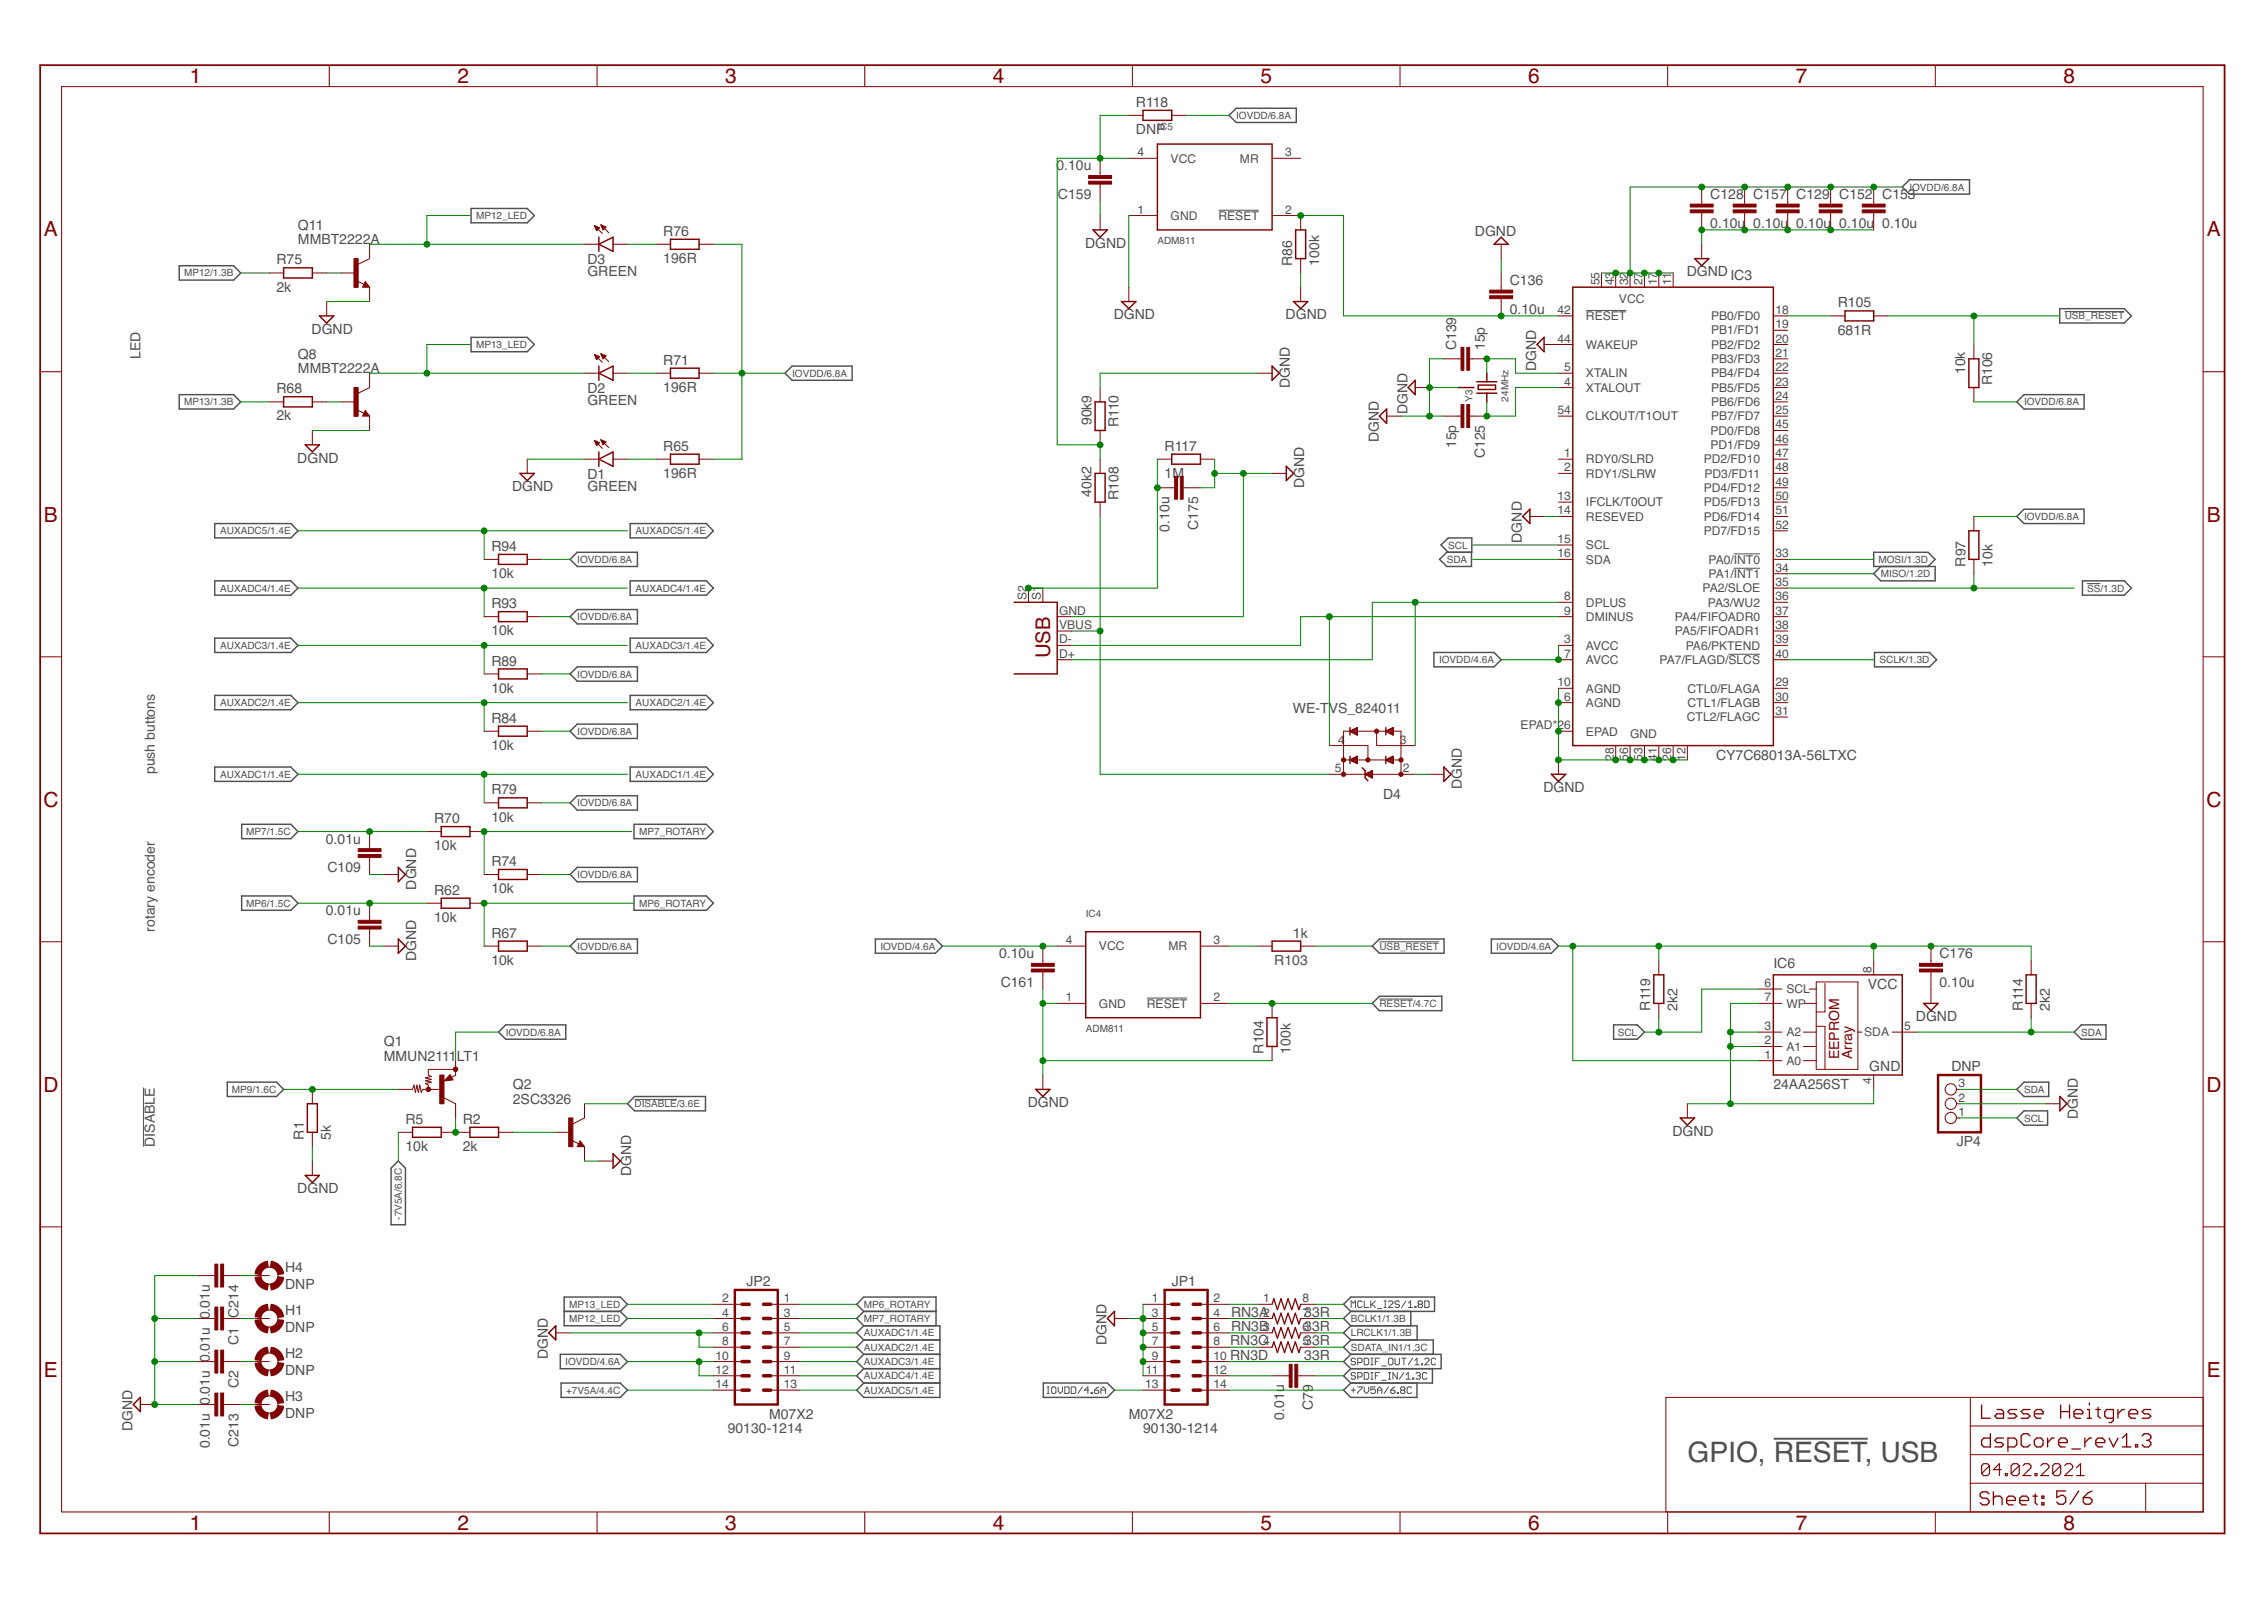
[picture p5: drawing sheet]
<svg xmlns="http://www.w3.org/2000/svg" width="297mm" height="210mm" viewBox="0 0 297 210" stroke-linecap="round" stroke-linejoin="round" font-family="sans-serif">
<defs><g id="words">
<text font-size="3.7" fill="#505050" x="221.4" y="191.8">GPIO, RESET, USB</text>
<g font-size="2.7" fill="#800000">
<text x="24.9" y="10.9">1</text>
<text x="60" y="10.9">2</text>
<text x="95.1" y="10.9">3</text>
<text x="130.2" y="10.9">4</text>
<text x="165.4" y="10.9">5</text>
<text x="200.5" y="10.9">6</text>
<text x="235.6" y="10.9">7</text>
<text x="270.7" y="10.9">8</text>
<text x="5.8" y="31">A</text>
<text x="289.5" y="31">A</text>
<text x="5.8" y="68.4">B</text>
<text x="289.5" y="68.4">B</text>
<text x="5.7" y="105.8">C</text>
<text x="289.5" y="105.8">C</text>
<text x="5.7" y="143.2">D</text>
<text x="289.5" y="143.2">D</text>
<text x="5.8" y="180.6">E</text>
<text x="289.5" y="180.6">E</text>
<text x="24.9" y="200.7">1</text>
<text x="60" y="200.7">2</text>
<text x="95.1" y="200.7">3</text>
<text x="130.2" y="200.7">4</text>
<text x="165.4" y="200.7">5</text>
<text x="200.5" y="200.7">6</text>
<text x="235.6" y="200.7">7</text>
<text x="270.7" y="200.7">8</text>
</g>
<text font-size="2.6" fill="#800000" x="137.8" y="86.3" transform="rotate(-90 137.8 86.3)">USB</text>
<g font-size="1.8" fill="#505050">
<text x="149" y="17.6">DNP</text>
<text x="149" y="14">R118</text>
<text x="138.6" y="22.4">0.10u</text>
<text x="138.8" y="26.1">C159</text>
<text x="224.4" y="29.9">0.10u 0.10u 0.10u 0.10u 0.10u</text>
<text x="224.4" y="26.1">C128 C157 C129 C152 C153</text>
<text x="36.3" y="34.7">R75</text>
<text x="39.1" y="32">MMBT2222A</text>
<text x="39.1" y="30.2">Q11</text>
<text x="77.1" y="34.7">D3</text>
<text x="87" y="34.5">196R</text>
<text x="87" y="30.9">R76</text>
<text x="142.4" y="32.5">DGND</text>
<text x="169.5" y="34.9" transform="rotate(-90 169.5 34.9)">R86</text>
<text x="173.1" y="34.9" transform="rotate(-90 173.1 34.9)">100k</text>
<text x="193.5" y="31">DGND</text>
<text x="36.3" y="38.2">2k</text>
<text x="77.1" y="36.3">GREEN</text>
<text x="146.1" y="41.9">DGND</text>
<text x="168.7" y="41.9">DGND</text>
<text x="198.1" y="41.2">0.10u</text>
<text x="198.1" y="37.4">C136</text>
<text x="221.3" y="36.3">DGND</text>
<text x="227" y="36.7">IC3</text>
<text x="241.1" y="40.3">R105</text>
<text x="18.4" y="47.1" transform="rotate(-90 18.4 47.1)">LED</text>
<text x="39.1" y="47.1">Q8</text>
<text x="40.9" y="43.8">DGND</text>
<text x="87" y="47.8">R71</text>
<text x="191" y="46" transform="rotate(-90 191 46)">C139</text>
<text x="194.8" y="46" transform="rotate(-90 194.8 46)">15p</text>
<text x="241.1" y="43.9">681R</text>
<text x="36.3" y="51.6">R68</text>
<text x="39.1" y="49">MMBT2222A</text>
<text x="77.1" y="53.2">GREEN</text>
<text x="77.1" y="51.6">D2</text>
<text x="87" y="51.4">196R</text>
<text x="169.2" y="50.9" transform="rotate(-90 169.2 50.9)">DGND</text>
<text x="201.6" y="48.6" transform="rotate(-90 201.6 48.6)">DGND</text>
<text x="257.8" y="49.1" transform="rotate(-90 257.8 49.1)">10k</text>
<text x="261.4" y="50.5" transform="rotate(-90 261.4 50.5)">R106</text>
<text x="36.3" y="55.2">2k</text>
<text x="87" y="59.1">R65</text>
<text x="143.2" y="55.8" transform="rotate(-90 143.2 55.8)">90k9</text>
<text x="146.8" y="56.1" transform="rotate(-90 146.8 56.1)">R110</text>
<text x="152.8" y="59.1">R117</text>
<text x="180.9" y="58" transform="rotate(-90 180.9 58)">DGND</text>
<text x="184.6" y="54.3" transform="rotate(-90 184.6 54.3)">DGND</text>
<text x="191" y="58.8" transform="rotate(-90 191 58.8)">15p</text>
<text x="39" y="60.7">DGND</text>
<text x="67.2" y="64.5">DGND</text>
<text x="77.1" y="64.5">GREEN</text>
<text x="77.1" y="62.9">D1</text>
<text x="87" y="62.7">196R</text>
<text x="143.2" y="65.2" transform="rotate(-90 143.2 65.2)">40k2</text>
<text x="146.8" y="65.6" transform="rotate(-90 146.8 65.6)">R108</text>
<text x="152.8" y="62.7">1M</text>
<text x="171.1" y="64.1" transform="rotate(-90 171.1 64.1)">DGND</text>
<text x="194.8" y="60.1" transform="rotate(-90 194.8 60.1)">C125</text>
<text x="153.4" y="69.7" transform="rotate(-90 153.4 69.7)">0.10u</text>
<text x="157.2" y="69.5" transform="rotate(-90 157.2 69.5)">C175</text>
<text x="199.7" y="71.2" transform="rotate(-90 199.7 71.2)">DGND</text>
<text x="64.5" y="75.8">10k</text>
<text x="64.5" y="72.3">R94</text>
<text x="257.9" y="74.3" transform="rotate(-90 257.9 74.3)">R97</text>
<text x="261.4" y="74.3" transform="rotate(-90 261.4 74.3)">10k</text>
<text x="64.5" y="83.3">10k</text>
<text x="64.5" y="79.8">R93</text>
<text x="64.5" y="87.3">R89</text>
<text x="64.5" y="90.9">10k</text>
<text x="64.5" y="94.8">R84</text>
<text x="169.6" y="93.5">WE-TVS_824011</text>
<text x="20.3" y="101.6" transform="rotate(-90 20.3 101.6)">push buttons</text>
<text x="64.5" y="98.4">10k</text>
<text x="225.1" y="99.7">CY7C68013A-56LTXC</text>
<text x="57" y="108">R70</text>
<text x="64.5" y="107.8">10k</text>
<text x="64.5" y="104.2">R79</text>
<text x="181.5" y="104.8">D4</text>
<text x="191.8" y="103.5" transform="rotate(-90 191.8 103.5)">DGND</text>
<text x="202.5" y="103.9">DGND</text>
<text x="42.8" y="110.7">0.01u</text>
<text x="57" y="111.5">10k</text>
<text x="64.5" y="113.6">R74</text>
<text x="43" y="114.4">C109</text>
<text x="54.6" y="116.7" transform="rotate(-90 54.6 116.7)">DGND</text>
<text x="57" y="117.4">R62</text>
<text x="64.5" y="117.2">10k</text>
<text x="20.3" y="122.2" transform="rotate(-90 20.3 122.2)">rotary encoder</text>
<text x="42.8" y="120.1">0.01u</text>
<text x="43" y="123.8">C105</text>
<text x="57" y="120.9">10k</text>
<text x="64.5" y="123">R67</text>
<text x="131.1" y="125.7">0.10u</text>
<text x="169.6" y="123">1k</text>
<text x="254.5" y="125.7">C176</text>
<text x="54.6" y="126.1" transform="rotate(-90 54.6 126.1)">DGND</text>
<text x="64.5" y="126.6">10k</text>
<text x="131.3" y="129.5">C161</text>
<text x="167.2" y="126.5">R103</text>
<text x="232.7" y="126.9">IC6</text>
<text x="245.1" y="129.8">VCC</text>
<text x="254.5" y="129.5">0.10u</text>
<text x="50.4" y="137.3">Q1</text>
<text x="216.5" y="132.6" transform="rotate(-90 216.5 132.6)">R119</text>
<text x="220.1" y="132.6" transform="rotate(-90 220.1 132.6)">2k2</text>
<text x="251.4" y="134">DGND</text>
<text x="265.4" y="132.6" transform="rotate(-90 265.4 132.6)">R114</text>
<text x="268.9" y="132.6" transform="rotate(-90 268.9 132.6)">2k2</text>
<text x="50.4" y="139.2">MMUN2111LT1</text>
<text x="67.3" y="142.9">Q2</text>
<text x="165.8" y="138.2" transform="rotate(-90 165.8 138.2)">R104</text>
<text x="169.3" y="138.2" transform="rotate(-90 169.3 138.2)">100k</text>
<text x="232.7" y="142.9">24AA256ST</text>
<text x="245.3" y="140.5">GND</text>
<text x="256" y="140.5">DNP</text>
<text x="39.9" y="149.5" transform="rotate(-90 39.9 149.5)">R1</text>
<text x="43.4" y="149.5" transform="rotate(-90 43.4 149.5)">5k</text>
<text x="53.2" y="147.4">R5</text>
<text x="60.7" y="147.4">R2</text>
<text x="67.3" y="144.8">2SC3326</text>
<text x="134.8" y="145.3">DGND</text>
<text x="219.4" y="149">DGND</text>
<text x="272.6" y="146.8" transform="rotate(-90 272.6 146.8)">DGND</text>
<text x="20.3" y="150.4" transform="rotate(-90 20.3 150.4)">DISABLE</text>
<text x="53.2" y="151">10k</text>
<text x="60.7" y="151">2k</text>
<text x="82.8" y="154.3" transform="rotate(-90 82.8 154.3)">DGND</text>
<text x="256.7" y="150.3">JP4</text>
<text x="39" y="156.5">DGND</text>
<text x="37.4" y="166.9">H4</text>
<text x="37.4" y="169.2">DNP</text>
<text x="37.4" y="172.5">H1</text>
<text x="97.9" y="168.7">JP2</text>
<text x="153.7" y="168.7">JP1</text>
<text x="161.5" y="172.7">RN3A</text>
<text x="171.1" y="172.7">33R</text>
<text x="31.3" y="176.5" transform="rotate(-90 31.3 176.5)">C1 C214</text>
<text x="37.4" y="174.8">DNP</text>
<text x="37.4" y="178.2">H2</text>
<text x="71.9" y="178.3" transform="rotate(-90 71.9 178.3)">DGND</text>
<text x="145.2" y="176.4" transform="rotate(-90 145.2 176.4)">DGND</text>
<text x="161.4" y="176.5">RN3C</text>
<text x="161.4" y="178.4">RN3D</text>
<text x="161.5" y="174.6">RN3B</text>
<text x="171.1" y="174.6">33R</text>
<text x="171.1" y="176.5">33R</text>
<text x="171.1" y="178.4">33R</text>
<text x="31.3" y="182.1" transform="rotate(-90 31.3 182.1)">C2</text>
<text x="37.4" y="180.4">DNP</text>
<text x="37.4" y="183.8">H3</text>
<text x="172.2" y="185" transform="rotate(-90 172.2 185)">C79</text>
<text x="17.4" y="187.7" transform="rotate(-90 17.4 187.7)">DGND</text>
<text x="27.5" y="190" transform="rotate(-90 27.5 190)">0.01u 0.01u 0.01u 0.01u</text>
<text x="31.3" y="189.8" transform="rotate(-90 31.3 189.8)">C213</text>
<text x="37.4" y="186.1">DNP</text>
<text x="95.5" y="188">90130-1214</text>
<text x="100.9" y="186.1">M07X2</text>
<text x="148.1" y="186.1">M07X2</text>
<text x="150" y="188">90130-1214</text>
<text x="168.5" y="186.2" transform="rotate(-90 168.5 186.2)">0.01u</text>
</g>
<g font-size="1.8" fill="#800000">
<text x="241.3" y="139" transform="rotate(-90 241.3 139)">EEPROM</text>
<text x="243" y="139" transform="rotate(-90 243 139)">Array</text>
</g>
<g font-size="1.6" fill="#505050">
<text x="149.2" y="20.5">4</text>
<text x="153.6" y="21.3">VCC</text>
<text x="162.7" y="21.3">MR</text>
<text x="168.6" y="20.5">3</text>
<text x="149.2" y="28">1</text>
<text x="153.6" y="28.9">GND</text>
<text x="159.9" y="28.8">RESET</text>
<text x="168.6" y="28">2</text>
<text x="204.3" y="41.2">42</text>
<text x="209.8" y="37.4" transform="rotate(-90 209.8 37.4)">55</text>
<text x="211.7" y="37.4" transform="rotate(-90 211.7 37.4)">43</text>
<text x="212.4" y="39.7">VCC</text>
<text x="213.6" y="37.4" transform="rotate(-90 213.6 37.4)">32</text>
<text x="215.5" y="37.4" transform="rotate(-90 215.5 37.4)">27</text>
<text x="217.4" y="37.4" transform="rotate(-90 217.4 37.4)">17</text>
<text x="219.2" y="37.4" transform="rotate(-90 219.2 37.4)">11</text>
<text x="224.5" y="42">PB0/FD0</text>
<text x="232.9" y="41.2">18</text>
<text x="204.3" y="44.9">44</text>
<text x="208.1" y="45.8">WAKEUP</text>
<text x="208.1" y="42">RESET</text>
<text x="224.5" y="43.9">PB1/FD1</text>
<text x="224.5" y="45.8">PB2/FD2</text>
<text x="224.5" y="47.6">PB3/FD3</text>
<text x="232.9" y="43.1">19</text>
<text x="232.9" y="44.9">20</text>
<text x="232.9" y="46.8">21</text>
<text x="205.2" y="50.6">4</text>
<text x="205.2" y="48.7">5</text>
<text x="208.1" y="51.4">XTALOUT</text>
<text x="208.1" y="49.5">XTALIN</text>
<text x="224.5" y="49.5">PB4/FD4</text>
<text x="224.5" y="51.4">PB5/FD5</text>
<text x="224.5" y="53.3">PB6/FD6</text>
<text x="232.9" y="48.7">22</text>
<text x="232.9" y="50.6">23</text>
<text x="232.9" y="52.5">24</text>
<text x="204.3" y="54.3">54</text>
<text x="205.2" y="60">1</text>
<text x="208.1" y="55.2">CLKOUT/T1OUT</text>
<text x="224.4" y="57">PD0/FD8</text>
<text x="224.4" y="58.9">PD1/FD9</text>
<text x="224.5" y="55.2">PB7/FD7</text>
<text x="232.9" y="54.3">25</text>
<text x="232.9" y="56.2">45</text>
<text x="232.9" y="58.1">46</text>
<text x="232.9" y="60">47</text>
<text x="204.3" y="65.6">13</text>
<text x="205.2" y="61.8">2</text>
<text x="208.1" y="60.8">RDY0/SLRD</text>
<text x="208.1" y="62.7">RDY1/SLRW</text>
<text x="223.5" y="60.8">PD2/FD10</text>
<text x="223.5" y="64.5">PD4/FD12</text>
<text x="223.6" y="62.7">PD3/FD11</text>
<text x="232.9" y="61.8">48</text>
<text x="232.9" y="63.7">49</text>
<text x="232.9" y="65.6">50</text>
<text x="204.3" y="67.5">14</text>
<text x="204.3" y="71.2">15</text>
<text x="208.1" y="66.4">IFCLK/T0OUT</text>
<text x="208.1" y="68.3">RESEVED</text>
<text x="223.5" y="66.4">PD5/FD13</text>
<text x="223.5" y="68.3">PD6/FD14</text>
<text x="223.5" y="70.2">PD7/FD15</text>
<text x="232.9" y="67.5">51</text>
<text x="232.9" y="69.4">52</text>
<text x="204.3" y="73.1">16</text>
<text x="208.1" y="72.1">SCL</text>
<text x="208.1" y="74">SDA</text>
<text x="223.4" y="77.7">PA2/SLOE</text>
<text x="224.2" y="73.9">PA0/INT0</text>
<text x="224.2" y="75.8">PA1/INT1</text>
<text x="232.9" y="73.1">33</text>
<text x="232.9" y="75">34</text>
<text x="232.9" y="76.9">35</text>
<text x="134.7" y="78.8" transform="rotate(-90 134.7 78.8)">S2</text>
<text x="136.6" y="78.8" transform="rotate(-90 136.6 78.8)">S1</text>
<text x="139" y="82.5">VBUS</text>
<text x="139" y="80.6">GND</text>
<text x="205.2" y="78.8">8</text>
<text x="205.2" y="80.6">9</text>
<text x="208.1" y="79.6">DPLUS</text>
<text x="208.1" y="81.5">DMINUS</text>
<text x="219.8" y="81.5">PA4/FIFOADR0</text>
<text x="219.8" y="83.3">PA5/FIFOADR1</text>
<text x="224.1" y="79.6">PA3/WU2</text>
<text x="232.9" y="78.8">36</text>
<text x="232.9" y="80.6">37</text>
<text x="232.9" y="82.5">38</text>
<text x="139" y="86.3">D+</text>
<text x="139" y="84.4">D-</text>
<text x="205.2" y="84.4">3</text>
<text x="205.2" y="86.3">7</text>
<text x="208.1" y="85.2">AVCC</text>
<text x="208.1" y="87.1">AVCC</text>
<text x="217.7" y="87.1">PA7/FLAGD/SLCS</text>
<text x="221.2" y="85.2">PA6/PKTEND</text>
<text x="232.9" y="84.4">39</text>
<text x="232.9" y="86.3">40</text>
<text x="199.5" y="95.7">EPAD*26</text>
<text x="204.3" y="90">10</text>
<text x="205.2" y="91.9">6</text>
<text x="208.1" y="92.7">AGND</text>
<text x="208.1" y="90.9">AGND</text>
<text x="221.3" y="94.6">CTL2/FLAGC</text>
<text x="221.4" y="90.9">CTL0/FLAGA</text>
<text x="221.4" y="92.7">CTL1/FLAGB</text>
<text x="232.9" y="90">29</text>
<text x="232.9" y="91.9">30</text>
<text x="232.9" y="93.8">31</text>
<text x="175.1" y="101.3">5</text>
<text x="175.5" y="97.6">4</text>
<text x="183.7" y="97.6">3</text>
<text x="184.1" y="101.3">2</text>
<text x="208.1" y="96.5">EPAD</text>
<text x="211.7" y="99.8" transform="rotate(-90 211.7 99.8)">28</text>
<text x="213.6" y="99.8" transform="rotate(-90 213.6 99.8)">56</text>
<text x="213.9" y="96.9">GND</text>
<text x="215.5" y="99.8" transform="rotate(-90 215.5 99.8)">53</text>
<text x="217.4" y="99.8" transform="rotate(-90 217.4 99.8)">41</text>
<text x="219.2" y="99.8" transform="rotate(-90 219.2 99.8)">26</text>
<text x="221.1" y="99.8" transform="rotate(-90 221.1 99.8)">12</text>
<text x="139.8" y="123.9">4</text>
<text x="144.2" y="124.7">VCC</text>
<text x="153.3" y="124.7">MR</text>
<text x="159.2" y="123.9">3</text>
<text x="139.8" y="131.4">1</text>
<text x="159.2" y="131.4">2</text>
<text x="231.5" y="129.5">6</text>
<text x="231.5" y="131.4">7</text>
<text x="234.4" y="130.3">SCL</text>
<text x="245.6" y="127.6" transform="rotate(-90 245.6 127.6)">8</text>
<text x="144.2" y="132.2">GND</text>
<text x="150.5" y="132.2">RESET</text>
<text x="231.5" y="137">2</text>
<text x="231.5" y="135.1">3</text>
<text x="234.4" y="137.8">A1</text>
<text x="234.4" y="136">A2</text>
<text x="234.4" y="132.2">WP</text>
<text x="244.6" y="136">SDA</text>
<text x="249.8" y="135.1">5</text>
<text x="231.5" y="138.9">1</text>
<text x="234.4" y="139.7">A0</text>
<text x="245.6" y="142.2" transform="rotate(-90 245.6 142.2)">4</text>
<text x="256.9" y="142.7">3</text>
<text x="256.9" y="146.4">1</text>
<text x="256.9" y="144.5">2</text>
<text x="94.7" y="172.7">4</text>
<text x="94.7" y="170.8">2</text>
<text x="102.8" y="172.7">3</text>
<text x="102.8" y="170.8">1</text>
<text x="151.1" y="172.7">3</text>
<text x="151.1" y="170.8">1</text>
<text x="159.2" y="172.7">4</text>
<text x="159.2" y="170.8">2</text>
<text x="165.7" y="170.8">1</text>
<text x="165.7" y="172.7">2</text>
<text x="170.9" y="170.8">8</text>
<text x="170.9" y="172.7">7</text>
<text x="93.9" y="178.4">10</text>
<text x="94.7" y="176.5">8</text>
<text x="94.7" y="174.6">6</text>
<text x="102.8" y="178.4">9</text>
<text x="102.8" y="176.5">7</text>
<text x="102.8" y="174.6">5</text>
<text x="151.1" y="178.4">9</text>
<text x="151.1" y="176.5">7</text>
<text x="151.1" y="174.6">5</text>
<text x="159.2" y="178.4">10</text>
<text x="159.2" y="176.5">8</text>
<text x="159.2" y="174.6">6</text>
<text x="165.7" y="174.6">3</text>
<text x="165.7" y="176.5">4</text>
<text x="170.9" y="174.6">6</text>
<text x="170.9" y="176.5">5</text>
<text x="93.9" y="180.2">12</text>
<text x="93.9" y="182.1">14</text>
<text x="102.8" y="180.2">11</text>
<text x="102.8" y="182.1">13</text>
<text x="150.2" y="182.1">13</text>
<text x="150.4" y="180.2">11</text>
<text x="159.2" y="180.2">12</text>
<text x="159.2" y="182.1">14</text>
</g>
<g font-size="1.3" fill="#505050">
<text x="151.9" y="17">IC5</text>
<text x="162.2" y="15.6">IOVDD/6.8A</text>
<text x="62.5" y="28.7">MP12_LED</text>
<text x="250.5" y="25">IOVDD/6.8A</text>
<text x="151.9" y="32">ADM811</text>
<text x="24.1" y="36.3">MP12/1.3B</text>
<text x="270.9" y="41.9">USB_RESET</text>
<text x="62.5" y="45.7">MP13_LED</text>
<text x="24.1" y="53.2">MP13/1.3B</text>
<text x="103.9" y="49.4">IOVDD/6.8A</text>
<text x="193.2" y="52.7" transform="rotate(-90 193.2 52.7)">Y3</text>
<text x="197.9" y="52.7" transform="rotate(-90 197.9 52.7)">24MHz</text>
<text x="265.6" y="53.2">IOVDD/6.8A</text>
<text x="28.9" y="70.1">AUXADC5/1.4E</text>
<text x="83.4" y="70.1">AUXADC5/1.4E</text>
<text x="190" y="72">SCL</text>
<text x="265.6" y="68.2">IOVDD/6.8A</text>
<text x="28.9" y="77.6">AUXADC4/1.4E</text>
<text x="75.7" y="73.9">IOVDD/6.8A</text>
<text x="83.4" y="77.6">AUXADC4/1.4E</text>
<text x="189.8" y="73.9">SDA</text>
<text x="246.5" y="73.8">MOSI/1.3D</text>
<text x="246.8" y="75.7">MISO/1.2D</text>
<text x="273.8" y="77.6">SS/1.3D</text>
<text x="75.7" y="81.4">IOVDD/6.8A</text>
<text x="28.9" y="85.1">AUXADC3/1.4E</text>
<text x="75.7" y="88.9">IOVDD/6.8A</text>
<text x="83.4" y="85.1">AUXADC3/1.4E</text>
<text x="188.8" y="87">IOVDD/4.6A</text>
<text x="246.6" y="87">SCLK/1.3D</text>
<text x="28.9" y="92.6">AUXADC2/1.4E</text>
<text x="83.4" y="92.6">AUXADC2/1.4E</text>
<text x="75.7" y="96.4">IOVDD/6.8A</text>
<text x="28.9" y="102">AUXADC1/1.4E</text>
<text x="75.7" y="105.8">IOVDD/6.8A</text>
<text x="83.4" y="102">AUXADC1/1.4E</text>
<text x="32.3" y="109.6">MP7/1.5C</text>
<text x="83.9" y="109.6">MP7_ROTARY</text>
<text x="32.3" y="118.9">MP6/1.5C</text>
<text x="75.7" y="115.2">IOVDD/6.8A</text>
<text x="83.9" y="118.9">MP6_ROTARY</text>
<text x="75.7" y="124.6">IOVDD/6.8A</text>
<text x="115.5" y="124.6">IOVDD/4.6A</text>
<text x="142.5" y="120.4">IC4</text>
<text x="181" y="124.6">USB_RESET</text>
<text x="196.3" y="124.6">IOVDD/4.6A</text>
<text x="66.3" y="135.9">IOVDD/6.8A</text>
<text x="142.5" y="135.4">ADM811</text>
<text x="181" y="132.1">RESET/4.7C</text>
<text x="212.3" y="135.9">SCL</text>
<text x="273.1" y="135.9">SDA</text>
<text x="30.4" y="143.4">MP9/1.6C</text>
<text x="265.6" y="143.4">SDA</text>
<text x="83.3" y="145.3">DISABLE/3.6E</text>
<text x="265.6" y="147.1">SCL</text>
<text x="52.7" y="160" transform="rotate(-90 52.7 160)">-7V5A/6.8C</text>
<text x="74.7" y="171.6">MP13_LED</text>
<text x="74.7" y="173.4">MP12_LED</text>
<text x="113.3" y="171.6">MP6_ROTARY</text>
<text x="113.3" y="173.5">MP7_ROTARY</text>
<text x="177.2" y="173.5">BCLK1/1.3B</text>
<text x="74.2" y="179.1">IOVDD/4.6A</text>
<text x="113.3" y="177.2">AUXADC2/1.4E</text>
<text x="113.3" y="179.1">AUXADC3/1.4E</text>
<text x="113.3" y="175.3">AUXADC1/1.4E</text>
<text x="177.2" y="175.3">LRCLK1/1.3B</text>
<text x="177.2" y="177.2">SDATA_IN1/1.3C</text>
<text x="74.3" y="182.8">+7V5A/4.4C</text>
<text x="113.3" y="182.8">AUXADC5/1.4E</text>
<text x="113.3" y="181">AUXADC4/1.4E</text>
</g>
</g></defs>
<path d="M232.7 188.7h12.3" fill="none" stroke="#505050" stroke-width=".25"/>
<g fill="none" stroke="#505050" stroke-width=".13">
<path d="M159.9 27.6h5.3M208.1 40.7h5.3M270.9 40.9h7.8M227.5 72.7h3.4M227.5 74.5h3.4M273.8 76.6h1.8M226.8 85.8h4.1M150.5 130.9h5.3M181 123.5h7.8M181 131.1h4.4M18.8 142.7v7.7M83.3 144.2h5.5"/>
<path d="M177.3 171.5v-.8l.2 .3 .3-.3v.8M177.8 178.3l-.1-.1h-.3l-.1 .3 .1 .1h.3l.1 .2v.1l-.1 .1h-.3l-.1-.1M178.1 178.8h.5l.1-.2v-.3l-.1-.1h-.5v.8M178.7 170.8l-.1-.1h-.3l-.2 .1v.6l.2 .1h.3l.1-.1M179 170.7v.8h.6M179 178.2h.4l.2 .1v.6l-.2 .1h-.4zM179.9 170.7v.8M179.9 178.2h.2M179.9 179h.2M180 178.2v.8M180 171.1l.4 .4M180.4 170.7l-.5 .5"/>
<path d="M180.4 178.6h.3M180.7 171.7h.6M181 178.2h-.6v.8M181.3 179.2h.6M181.6 170.7h.3M181.6 171.5h.3M181.7 170.7v.8M182.2 170.8l.1-.1h.3l.2 .1v.2l-.6 .5h.6M182.2 178.3l.1-.1h.3l.2 .1v.6l-.2 .1h-.3l-.1-.1zM183 178.2v.7l.2 .1h.3l.1-.1v-.7M183.6 170.8l-.1-.1h-.3l-.2 .1v.2l.2 .1h.3l.1 .1-.1 .3h-.3l-.2-.1M183.9 178.2h.6"/>
<path d="M184.2 178.2v.8M184.5 170.7l-.6 .8M184.8 171.5h.5M184.8 171l.3-.3v.8M185.3 178.2l-.5 .8M185.6 171.4h.2v.1h-.2zM185.6 179h.6M185.6 178.5l.3-.3v.8M186.2 171.1l-.1-.1v-.2l.1-.1h.3l.1 .1-.1 .3M186.2 171.1l-.1 .1v.2l.1 .1h.3l.1-.1-.1-.3M186.2 171.1h.3M186.5 178.9h.1v.1h-.1z"/>
<path d="M186.9 170.7h.5l.1 .1v.6l-.1 .1h-.5zM186.9 178.3l.2-.1h.3l.1 .1v.2l-.6 .5h.6M188.4 178.3l-.2-.1h-.3l-.1 .1v.6l.1 .1h.3l.2-.1M137.4 182.8h.3M137.4 181.9h.3M137.5 181.9v.9M138 182.1l.1-.2h.3l.1 .2v.6l-.1 .1h-.3l-.1-.1zM138.8 181.9v.6l.3 .3 .3-.3v-.6M139.7 181.9h.4l.2 .2v.6l-.2 .1h-.4zM140.5 181.9h.5l.1 .2v.6l-.1 .1h-.5zM142 181.9l-.6 .9M142.9 182.4h-.6l.4-.5v.9"/>
<path d="M143.2 182.7h.1v.1h-.1zM143.6 182.4h.4l.2 .1v.2l-.2 .1h-.3l-.1-.1zM144.2 181.9l-.6 .5M144.4 182.4h.6M144.4 182.8v-.6l.3-.3 .3 .3v.6M177.3 182.4h.5M177.5 182.1v.6M177.8 180.2l-.1-.1h-.3l-.1 .3 .1 .1h.3l.1 .1v.2l-.1 .1h-.3l-.1-.1M178.1 181.9h.6v.2l-.6 .6v.1M178.1 180.6h.5l.1-.1v-.3l-.1-.1h-.5v.8M179 180.1h.4l.2 .1v.6l-.2 .1h-.4zM179 181.9v.6l.3 .3 .3-.3v-.6"/>
<path d="M179.9 180.1h.2M179.9 180.9h.2M180 180.1v.8M180.4 181.9h-.5v.5l.4-.2 .1 .2v.3l-.1 .1h-.3l-.1-.1M180.4 180.5h.3M180.7 182.4h.6M180.7 182.8v-.6l.3-.3 .3 .3v.6M181 180.1h-.6v.8M181.3 181.1h.6M182.2 180.1h.3M182.2 180.9h.3M182.2 181.9l-.6 .9"/>
<path d="M182.3 180.1v.8M182.5 182.4h.4l.1 .1v.2l-.1 .1h-.3l-.1-.1zM183 181.9l-.5 .5M183.3 182.7h.2v.1h-.2zM183.3 180.1v.8l-.5-.8v.8M183.9 182.4l-.2 .1v.2l.2 .1h.3l.1-.1-.1-.3M183.9 182.4l-.2-.2 .2-.3h.3l.1 .2-.1 .3M183.9 182.4h.3M184.2 180.1l-.6 .8M184.5 180.9h.6M184.5 180.4l.3-.3v.8M185.2 182.1l-.1-.2h-.3l-.2 .2v.6l.2 .1h.3l.1-.1"/>
<path d="M185.3 180.8h.2v.1h-.2zM185.8 180.2l.1-.1h.3l.2 .1v.2l-.2 .1M186.1 180.5h.1M186.2 180.5l.2 .1v.2l-.2 .1h-.3l-.1-.1M187.2 180.2l-.1-.1h-.3l-.2 .1v.6l.2 .1h.3l.1-.1"/>
</g>
<g fill="none" stroke="#505050" stroke-width=".19">
<path d="M161.2 15.1l1-.9h7.9v1.9h-7.9zM23.5 34.9h7.1l1 .9-1 .9h-7.1zM61.8 27.3h7.4l.9 1-.9 .9h-7.4zM250.5 23.6h7.9v1.9h-7.9l-.9-1zM23.5 51.8h7.1l1 .9-1 1h-7.1zM61.8 44.3h7.4l.9 .9-.9 .9h-7.4zM103 49l.9-1h7.9v1.9h-7.9zM264.6 52.7l1-.9h7.8v1.9h-7.8zM270.2 40.5h8.5l1 .9-1 1h-8.5zM28.2 68.7h10l.9 .9-.9 1h-10zM28.2 76.2h10l.9 1-.9 .9h-10zM74.8 73.4l.9-.9h7.9v1.8h-7.9z"/>
<path d="M82.7 68.7h10l.9 .9-.9 1h-10zM82.7 76.2h10l.9 1-.9 .9h-10zM190 72.5l-.9-1 .9-.9h3.1v1.9h-3.3l-.9 .9 .9 .9h3.3v-1.8M246.8 74.3l-1 1 1 .9h7.1v-1.9h-8.1v-1.8h7.2l.9 .9-.9 .9M264.6 67.8l1-1h7.8v1.9h-7.8zM273.2 76.2h5.5l1 1-1 .9h-5.5zM28.2 83.7h10l.9 1-.9 .9h-10zM28.2 91.2h10l.9 1-.9 .9h-10zM74.8 80.9l.9-.9h7.9v1.9h-7.9zM74.8 88.4l.9-.9h7.9v1.9h-7.9zM74.8 95.9l.9-.9h7.9v1.9h-7.9zM82.7 83.7h10l.9 1-.9 .9h-10z"/>
<path d="M82.7 91.2h10l.9 1-.9 .9h-10zM188.1 85.6h7.9l1 1-1 .9h-7.9zM245.9 85.6h7.3l.9 1-.9 .9h-7.3zM28.2 100.6h10l.9 1-.9 .9h-10zM31.7 117.5h6.5l.9 1-.9 .9h-6.5zM31.7 108.1h6.5l.9 1-.9 .9h-6.5zM74.8 114.7l.9-.9h7.9v1.9h-7.9zM74.8 105.3l.9-.9h7.9v1.9h-7.9zM82.7 100.6h10l.9 1-.9 .9h-10zM83.2 117.5h9.5l.9 1-.9 .9h-9.5zM83.2 108.1h9.5l.9 1-.9 .9h-9.5zM65.4 135.4l1-.9h7.8v1.8h-7.8z"/>
<path d="M74.8 124.1l.9-.9h7.9v1.9h-7.9zM114.9 123.2h7.8l1 .9-1 1h-7.8zM180 131.6l1-.9h8.2v1.9h-8.2zM181 123.2h8.5v1.9h-8.5l-1-1zM195.7 123.2h7.8l1 .9-1 1h-7.8zM211.7 134.5h3.1l1 .9-1 .9h-3.1zM273.1 134.5h3.2v1.8h-3.2l-1-.9zM29.8 142h6.5l.9 .9-.9 .9h-6.5zM51.3 153.2l1-.9 .9 .9v7.5h-1.9zM82.3 144.8l1-1h9.3v1.9h-9.3zM264.6 142.9l1-.9h3.2v1.8h-3.2zM264.6 146.7l1-1h3v1.9h-3z"/>
<path d="M73.5 177.7h7.9l.9 .9-.9 1h-7.9zM74 170.2h7.4l.9 .9-.9 .9 .9 1-.9 .9h-7.4zM74 172h7.4M113.3 173.9h10v9.4h-10l-.9-.9 .9-1M113.3 179.6h10M113.3 177.7h10M113.3 172l-.9-.9 .9-.9h9.5v3.7M113.3 172h9.5M113.3 172l-.9 1 .9 .9M113.3 175.8l-.9 .9 .9 1M113.3 175.8h10M113.3 177.7l-.9 .9 .9 1"/>
<path d="M113.3 179.6l-.9 .9 .9 .9M113.3 173.9l-.9 1 .9 .9M176.3 171.1l.9-.9h11v1.8h-11zM177.2 177.7h11.9v1.9h-11.9M177.2 173.9h8.7v1.9M177.2 175.8h10.8v1.9M177.2 172l-.9 1 .9 .9M177.2 173.9l-.9 1 .9 .9M177.2 175.8l-.9 .9 .9 1M177.2 179.6l-.9 .9 .9 .9M177.2 177.7l-.9 .9 .9 1M185.1 172v1.9"/>
<path d="M187.9 179.6v1.8h-10.7M73.6 181.4h7.8l.9 1-.9 .9h-7.8zM113.3 181.4h10M136.9 181.4h8.4l.9 1-.9 .9h-8.4zM177.2 181.4l-.9 1 .9 .9h8.7v-1.9"/>
</g>
<g fill="none" stroke="#800000" stroke-width=".13">
<path d="M8.1 11.4h281v187h-281zM43.2 8.6v2.8M78.3 8.6v2.8M113.5 8.6v2.8M148.1 15.1h1.9M148.6 8.6v2.8M153.7 15.1h1.9M183.7 8.6v2.8M218.8 8.6v2.8M253.9 8.6v2.8M35.3 35.8h1.9M41 35.8h1.9"/>
<path d="M42.9 39.6v1.8M44.7 35.8h1.9M46.8 36.9l1 .4M47.9 36.9l.6 .8h-.9zM48.5 32v1.9l-1.5 .8M48.5 37.7v1.9M76.7 32h1.9M78 29.6l1 1M78 29.6h.1M78 29.6l.7 .3-.4 .4zM78 29.7h.2M78.1 29.8h.3"/>
<path d="M78.1 29.8h.5M78.1 29.9h.5M78.2 30h.3M78.2 30.1h.2M78.3 30.2h.1M78.8 29.5l1.1 1M78.8 29.5l.7 .3-.4 .4zM78.8 29.5h.1M78.9 29.6h.2M78.9 29.7h.4M79 29.8h.5M79 29.8h.4"/>
<path d="M79 29.9h.4M79.1 30h.2M79.1 30.1h.1M80.4 32h1.9M86.1 32h1.9M91.7 32h1.9M144.3 20.8v2.2M144.3 24.2v2.2M144.3 28.3v1.9M148.1 28.3h3.7M148.1 20.8h3.7M148.1 37.7v1.9"/>
<path d="M166.9 28.3h3.7v1.9M166.9 20.8h3.7M170.6 33.9v1.9M170.6 37.7v1.9M197 32v1.9M197 35.8v2.3M197 39.2v2.2M210.1 35.8v1.9M212 35.8v1.9M213.9 35.8v1.9M215.8 35.8v1.9M217.6 35.8v1.9"/>
<path d="M219.5 35.8v1.9M223.3 24.5v2.3M223.3 27.9v2.3M223.3 32v1.9M228.9 24.5v2.3M228.9 27.9v2.3M234.5 24.5v2.3M234.5 27.9v2.3M240.2 24.5v2.3M240.2 27.9v2.3M245.8 24.5v2.3M245.8 27.9v2.3"/>
<path d="M5.3 48.8h2.8M35.3 52.7h1.9M41 52.7h1.9M41 56.5v1.9M44.7 52.7h1.9M46.8 53.8l1 .4M47.9 53.8l.6 .8h-.9zM48.5 49v1.8l-1.5 .8M48.5 54.6v1.9M76.7 49h1.9M78 46.5l1 1M78 46.5h.1"/>
<path d="M78 46.5l.7 .3-.4 .4zM78 57.8l1 1M78 57.8h.1M78 57.8l.7 .3-.4 .3M78 57.8l.3 .6M78 46.6h.2M78 57.9h.2M78.1 58h.3M78.1 46.7h.3M78.1 46.8h.5M78.1 58h.5M78.1 46.9h.5"/>
<path d="M78.1 58.1h.5M78.2 58.2h.3M78.2 46.9h.3M78.2 47h.2M78.2 58.3h.2M78.3 58.4h.1M78.3 47.1h.1M78.8 46.4l1.1 1.1M78.8 46.4l.7 .3M78.8 46.4l.3 .7 .4-.4M78.8 57.7l1.1 1M78.8 57.7l.7 .3-.4 .4z"/>
<path d="M78.8 57.7h.1M78.9 46.5h.1M78.9 46.5h.2M78.9 57.8h.2M78.9 46.6h.4M78.9 57.9h.4M79 58h.5M79 46.7h.5M79 46.8h.4M79 58h.4M79 46.9h.4M79 58.1h.4"/>
<path d="M79.1 58.2h.2M79.1 46.9h.2M79.1 47h.1M79.1 58.3h.1M80.4 49h1.9M86.1 49h1.9M91.7 49h1.9M144.3 50.8v1.9M144.3 56.5v1.9M165 49h1.9M181.9 54.6h1.9M185.7 50.8h1.9"/>
<path d="M189.4 54.6h2.3M189.4 47.1h2.3M192.8 54.6h2.3M192.8 47.1h2.3M202.6 45.2h3.8M204.5 54.6h1.9M204.5 50.8h1.9M204.5 49h1.9M204.5 41.4h1.9M232.7 52.7h1.8M232.7 54.6h1.8M232.7 50.8h1.8"/>
<path d="M232.7 49h1.8M232.7 41.4h1.8M232.7 43.3h1.8M232.7 45.2h1.8M232.7 47.1h1.8M232.7 56.5h1.8M232.7 58.4h1.8M240.2 41.4h1.9M245.8 41.4h1.9M259 45.2v1.9M259 50.8v1.9M289.1 48.8h2.8"/>
<path d="M63.5 73.4h1.9M69.2 73.4h1.8M69.2 60.2v1.9M76.7 60.2h1.9M80.4 60.2h1.9M86.1 60.2h1.9M91.7 60.2h1.9M134.9 77.2v1.8M136.8 77.2v1.8M144.3 60.2v1.9M144.3 65.9v1.9M151.8 60.2h1.9"/>
<path d="M151.8 64h2.3M155.2 64h2.3M157.5 60.2h1.9M166.9 62.1h1.9M200.7 67.8h1.9M204.5 60.2h1.9M204.5 62.1h1.9M204.5 79h1.9M204.5 65.9h1.9M204.5 67.8h1.9M204.5 71.5h1.9M204.5 73.4h1.9"/>
<path d="M232.7 60.2h1.8M232.7 62.1h1.8M232.7 79h1.8M232.7 65.9h1.8M232.7 67.8h1.8M232.7 73.4h1.8M232.7 75.3h1.8M232.7 77.2h1.8M232.7 64h1.8M232.7 69.6h1.8M259 67.8v1.8M259 73.4v1.9"/>
<path d="M5.3 86.2h2.8M63.5 80.9h1.9M63.5 95.9h1.9M63.5 88.4h1.9M69.2 80.9h1.8M69.2 95.9h1.8M69.2 88.4h1.8M138.7 84.7h1.9M138.7 86.6h1.9M138.7 80.9h1.9M138.7 82.8h1.9M174.4 97.8h5.1v1.9"/>
<path d="M176.3 99.7h.9M177.1 95.9h-.8v5.7M178.2 95.9h3.6M178.2 99.7h3.7M180.6 95.9v1.9h5.1M182.9 95.9h.9v5.7M182.9 99.7h.9M204.5 84.7h1.9M204.5 92.2h1.9M204.5 86.6h1.9M204.5 80.9h1.9M204.5 90.3h1.9"/>
<path d="M204.5 95.9h1.9M204.5 99.7v1.9M212 97.8v1.9M213.9 97.8v1.9M215.8 97.8v1.9M217.6 97.8v1.9M219.5 97.8v1.9M221.4 97.8v1.9M232.7 84.7h1.8M232.7 92.2h1.8M232.7 86.6h1.8M232.7 80.9h1.8"/>
<path d="M232.7 90.3h1.8M232.7 94.1h1.8M232.7 82.8h1.8M289.1 86.2h2.8M48.5 109.1v2.2M48.5 112.5v2.2M48.5 118.5v2.2M50.4 114.7h1.9M56 109.1h1.9M56 118.5h1.9M61.7 109.1h1.8M61.7 118.5h1.8"/>
<path d="M63.5 114.7h1.9M63.5 105.3h1.9M69.2 114.7h1.8M69.2 105.3h1.8M174.4 101.6h11.3M187.6 101.6h1.8M5.3 123.5h2.8M48.5 121.9v2.2M50.4 124.1h1.9M59.8 139.1v1.9l-.6 .4M63.5 124.1h1.9M69.2 124.1h1.8"/>
<path d="M136.8 124.1v2.3M136.8 127.5v2.3M138.7 124.1h3.8M138.7 131.6h3.8M157.5 124.1h3.7M157.5 131.6h3.7M165 124.1h1.9M166.9 131.6v1.9M166.9 137.3v1.8M170.6 124.1h1.9M217.6 126v1.9M217.6 131.6v1.9"/>
<path d="M230.8 131.6h3M230.8 135.4h3M230.8 137.3h3M230.8 139.1h3M230.8 129.8h3M236.6 135.4h1.7M236.6 137.3h1.7M236.6 139.1h1.7M236.8 131.6h1.5M237.4 129.8h.9M238.3 128.8h5.5v11.5h-5.5zM238.3 134.6h1.1v5.7"/>
<path d="M239.4 129v3.8h-1.1M243.8 135.4h.5M245.8 126v1.9M248.3 135.4h3.2M253.3 124.1v2.3M253.3 127.5v4.1M266.5 126v1.9M266.5 131.6v1.9M289.1 123.5h2.8M41 142.9v1.9M41 148.5v1.9M41 152.3v1.9"/>
<path d="M52.3 142.9h1.8l.2-.6 .2 1 .2-1 .2 1 .2-1 .2 1 .2-.4h2.2M52.3 148.5h1.8M57.9 148.5h3.8M58.3 144l1.5 .8v1.9M59.1 141l.3 .7-1.1 .1zM59.8 140.3h-3.6v.7l.4 .2-.8 .2 .8 .2-.8 .2 .8 .2-.8 .2 .4 .1v.6M65.4 148.5h1.9M72.9 148.5h1.9M75 149.6l.9 .5M76.1 149.7l.6 .7h-1zM76.7 144.8v1.9l-1.5 .7M76.7 150.4v1.9"/>
<path d="M78.6 152.3h1.8M136.8 141v1.9M221.4 144.8v1.9M245.8 141v1.9M256.7 142.9h.4M256.7 144.8h.4M256.7 146.7h.4M268.4 144.8h1.9M5.3 161h2.8M26 178.6h2.2M26 173h2.2M26 167.3h2.2"/>
<path d="M29.3 178.6h2.3M29.3 173h2.3M29.3 167.3h2.3M33.5 178.6h1.8M33.5 173h1.8M33.5 167.3h1.8M72.9 174.9h1.9M93.6 178.6h3.7M93.6 176.7h3.7M93.6 174.9h3.7M93.6 173h3.7M93.6 171.1h3.7"/>
<path d="M101.1 178.6h3.8M101.1 176.7h3.8M101.1 174.9h3.8M101.1 173h3.8M101.1 171.1h3.8M146.2 173h1.9M150 178.6h3.7M150 176.7h3.7M150 174.9h3.7M150 173h3.7M150 171.1h3.7M157.5 178.6h3.7"/>
<path d="M157.5 176.7h3.7M157.5 174.9h3.7M157.5 173h3.7M157.5 171.1h3.7M165 176.7h1.9M165 174.9h1.9M165 173h1.9M165 171.1h1.9M170.6 176.7h1.9M170.6 174.9h1.9M170.6 173h1.9M170.6 171.1h1.9"/>
<path d="M289.1 161h2.8M18.4 184.3h1.9M26 184.3h2.2M29.3 184.3h2.3M33.5 184.3h1.8M43.2 198.4v2.8M78.3 198.4v2.8M93.6 180.5h3.7M93.6 182.4h3.7M101.1 180.5h3.8M101.1 182.4h3.8M113.5 198.4v2.8"/>
<path d="M148.6 198.4v2.8M150 180.5h3.7M150 182.4h3.7M157.5 180.5h3.7M157.5 182.4h3.7M166.9 180.5h2.2M170.3 180.5h2.2M183.7 198.4v2.8M218.8 198.4v2.8M253.9 198.4v2.8M258.5 194.6h30.6M258.5 183.3v15.1"/>
<path d="M258.5 190.8h30.6M258.5 187.1h30.6M281.5 194.6v3.8M289.1 183.3h-70.5v15.1"/>
<circle cx="255.9" cy="144.8" r=".74"/>
<circle cx="255.9" cy="146.7" r=".74"/>
<circle cx="255.9" cy="142.9" r=".74"/>
<circle cx="35.3" cy="178.6" r="1.12"/>
<circle cx="35.3" cy="173" r="1.12"/>
<circle cx="35.3" cy="167.3" r="1.12"/>
<circle cx="35.3" cy="184.3" r="1.12"/>
</g>
<g fill="none" stroke="#800000" stroke-width=".17">
<path d="M166.9 171.1l.2-.7 .5 1.4 .5-1.4 .4 1.4 .5-1.4 .5 1.4 .4-1.4 .5 1.4 .2-.7M166.9 176.7l.2-.7 .5 1.4 .5-1.4 .4 1.4 .5-1.4 .5 1.4 .4-1.4 .5 1.4 .2-.7M166.9 173l.2-.7 .5 1.4 .5-1.4 .4 1.4 .5-1.4 .5 1.4 .4-1.4 .5 1.4 .2-.7M166.9 174.9l.2-.7 .5 1.4 .5-1.4 .4 1.4 .5-1.4 .5 1.4 .4-1.4 .5 1.4 .2-.7M260 184.3v1.8h1.1M261 196l-.3-.3h-.6l-.3 .3v.3l.3 .3h.6l.3 .2v.3l-.3 .3h-.6l-.3-.3M261.1 188.1v1.7h-.8l-.3-.3v-.5l.3-.3h.8M261.5 195.7v1.7M261.5 196.6l.3-.3h.6l.3 .3v.8M262 184.9h.6l.3 .3v.9h-.9l-.3-.3 .3-.3h.9M262.9 188.7h-.9l-.3 .3 .3 .3h.6l.3 .2-.3 .3h-.9M263.3 196.8h1.1v-.2l-.3-.3h-.6l-.2 .3v.5l.2 .3h.6"/>
<path d="M263.4 189.8h.9l.3-.3v-.5l-.3-.3h-.9v1.7M264.6 184.9h-.9l-.3 .3 .3 .3h.6l.3 .3-.3 .3h-.9M265 196.8h1.1v-.2l-.2-.3h-.6l-.3 .3v.5l.3 .3h.6M266.3 188.4l-.3-.3h-.5l-.3 .3v1.1l.3 .3h.5l.3-.3M266.3 184.9h-.8l-.3 .3 .3 .3h.5l.3 .3-.3 .3h-.8M266.7 196.3h.6M266.9 189l.3-.3h.6l.3 .3v.5l-.3 .3h-.6l-.3-.3zM266.9 185.5h1.2v-.3l-.3-.3h-.6l-.3 .3v.6l.3 .3h.6M267 196v1.1l.3 .3M267.9 196.3h.3v.3h-.3zM267.9 197.1h.3v.3h-.3zM268.6 188.7v1.1"/>
<path d="M269.5 188.7h-.3l-.6 .6M270.1 189.3h1.1v-.3l-.2-.3h-.6l-.3 .3v.5l.3 .3h.6M270.4 184.3v1.8M270.4 185.2h1.1M271 195.6h-1.1v.9l.5-.3h.3l.3 .3v.5l-.3 .3h-.5l-.3-.3M271.5 184.3v1.8M271.8 190.1h1.2M272.1 185.5h1.2v-.3l-.3-.3h-.6l-.3 .3v.6l.3 .3h.6M272.7 195.6l-1.1 1.7M273.3 196.5h.9l.3 .3v.2l-.3 .3h-.6l-.3-.3zM273.5 188.7v1.1M273.8 186.1h.6"/>
<path d="M273.8 184.9h.3v1.2M274.1 184v.3M274.4 188.7h-.3l-.6 .6M274.5 195.6l-.6 .3-.6 .6M275 189.3h1.1v-.3l-.3-.3h-.5l-.3 .3v.5l.3 .3h.5M275 184.9h.6M275.3 184.6v1.2l.3 .3M276.7 188.7l.6 1.1 .6-1.1M277.3 186.1h-.9l-.3-.3v-.6l.3-.3h.9v1.5l-.3 .2h-.3M277.9 184.9v1.2M278.4 189.8h1.2M278.4 188.7l.6-.6v1.7"/>
<path d="M278.7 184.9h-.3l-.5 .6M279.3 185.5h1.2v-.3l-.3-.3h-.6l-.3 .3v.6l.3 .3h.6M280.2 189.5h.3v.3h-.3zM281.1 188.4l.2-.3h.6l.3 .3v.3l-.3 .3M281.6 189h.3M281.9 189l.3 .3v.2l-.3 .3h-.6l-.2-.3M282.2 184.9h-.9l-.2 .3 .2 .3h.6l.3 .3-.3 .3h-.8"/>
</g>
<g fill="none" stroke="#800000" stroke-width=".15">
<path d="M261 192.3l-.2-.3h-.6l-.2 .3v1M261 192.3v1l-.2 .3h-.6l-.2-.3M261 192.3l-1 1M262.6 192.8h-1.1l.8-.8v1.6M263.1 193.3h.3v.3h-.3zM264.9 192.3l-.3-.3h-.5l-.2 .3v1M264.9 192.3v1l-.3 .3h-.5l-.2-.3M264.9 192.3l-1 1M265.4 192.3l.3-.3h.5l.3 .3v.3l-1.1 1h1.1M267 193.3h.3v.3h-.3zM267.8 192.3l.2-.3h.5l.3 .3v.3l-1 1h1M270.4 192.3l-.3-.3h-.5l-.3 .3v1"/>
<path d="M270.4 192.3v1l-.3 .3h-.5l-.3-.3M270.4 192.3l-1.1 1M270.9 192.3l.2-.3h.6l.2 .3v.3l-1 1h1M272.4 193.6h1.1M272.4 192.6l.6-.6v1.6"/>
</g>
<path d="M5.3 8.6h286.6v192.6h-286.6z" fill="none" stroke="#800000" stroke-width=".23"/>
<path d="M254.3 141h5.6v7.5h-5.6zM96.4 169.2h5.6v15.1h-5.6zM152.8 169.2h5.6v15.1h-5.6z" fill="none" stroke="#800000" stroke-width=".32"/>
<g fill="none" stroke="#800000" stroke-width=".47">
<path d="M97.3 174.9h1M97.3 176.7h1M97.3 178.6h1M97.3 171.1h1M97.3 173h1M100.2 174.9h.9M100.2 176.7h.9M100.2 178.6h.9M100.2 171.1h.9M100.2 173h.9M153.7 174.9h1M153.7 176.7h1"/>
<path d="M153.7 178.6h1M153.7 171.1h1M153.7 173h1M156.5 174.9h1M156.5 176.7h1M156.5 178.6h1M156.5 171.1h1M156.5 173h1M97.3 180.5h1M97.3 182.4h1M100.2 180.5h.9M100.2 182.4h.9"/>
<path d="M153.7 180.5h1M153.7 182.4h1M156.5 180.5h1M156.5 182.4h1"/>
</g>
<g fill="#800000" stroke="#800000" stroke-width=".13">
<path d="M47 111.3h3v.4h-3z"/>
<path d="M47 112.1h3v.4h-3z"/>
<path d="M47 120.7h3v.4h-3z"/>
<path d="M47 121.5h3v.4h-3z"/>
<path d="M135.3 126.4h3v.4h-3z"/>
<path d="M135.3 127.1h3v.4h-3z"/>
<path d="M46.4 50.8h.6v3.8h-.6z"/>
<path d="M57.7 141h.6v3.8h-.6z"/>
<path d="M74.6 146.7h.6v3.7h-.6z"/>
<path d="M46.4 33.9h.6v3.8h-.6z"/>
<path d="M154.1 62.5h.4v3h-.4z"/>
<path d="M154.9 62.5h.3v3h-.3z"/>
<path d="M221.8 27.5h3v.4h-3z"/>
<path d="M221.8 26.8h3v.4h-3z"/>
<path d="M195.5 38.8h3v.4h-3z"/>
<path d="M195.5 38.1h3v.3h-3z"/>
<path d="M191.7 53.1h.4v3h-.4z"/>
<path d="M192.4 53.1h.4v3h-.4z"/>
<path d="M192.4 45.6h.4v3h-.4z"/>
<path d="M191.7 45.6h.4v3h-.4z"/>
<path d="M227.4 27.5h3v.4h-3z"/>
<path d="M227.4 26.8h3v.4h-3z"/>
<path d="M233 27.5h3.1v.4h-3.1z"/>
<path d="M233 26.8h3.1v.4h-3.1z"/>
<path d="M238.7 27.5h3v.4h-3z"/>
<path d="M238.7 26.8h3v.4h-3z"/>
<path d="M251.8 127.1h3v.4h-3z"/>
<path d="M251.8 126.4h3v.4h-3z"/>
<path d="M244.3 27.5h3v.4h-3z"/>
<path d="M244.3 26.8h3v.4h-3z"/>
<path d="M28.2 165.8h.4v3h-.4z"/>
<path d="M29 165.8h.3v3h-.3z"/>
<path d="M28.2 171.5h.4v3h-.4z"/>
<path d="M29 171.5h.3v3h-.3z"/>
<path d="M28.2 177.1h.4v3h-.4z"/>
<path d="M29 177.1h.3v3h-.3z"/>
<path d="M28.2 182.8h.4v3h-.4z"/>
<path d="M29 182.8h.3v3h-.3z"/>
<path d="M169.1 179h.4v3h-.4z"/>
<path d="M169.9 179h.4v3h-.4z"/>
<path d="M142.8 23h3v.4h-3z"/>
<path d="M142.8 23.8h3v.4h-3z"/>
</g>
<g fill="none" stroke="#800000" stroke-width=".19">
<path d="M150 14.5h3.7v1.3h-3.7zM151.8 18.9h15.1v11.3h-15.1zM37.2 35.1h3.8v1.4h-3.8zM47.9 37.3l.1 .2h-.2l.1-.4 .4 .5h-.5M78.6 32l1.8-.9v1.9zM78.6 31.1v1.9M88 31.4h3.7v1.3h-3.7zM143.4 30.2h1.9l-1 .9zM147.2 39.6h1.8l-.9 .9zM169.7 39.6h1.9l-1 .9zM170 30.2h1.3v3.7h-1.3zM197 31.1l.9 .9h-1.9z"/>
<path d="M206.4 37.7h26.3v60.1h-26.3zM222.3 33.9h1.9l-.9 1zM37.2 52h3.8v1.4h-3.8zM40 58.4h1.9l-.9 .9zM41.9 41.4h1.9l-.9 1zM47.9 54.2l.1 .2h-.2l.1-.4 .4 .5h-.5M78.6 49l1.8-1v1.9zM78.6 48v1.9M78.6 59.3v1.9M88 59.6h3.7v1.3h-3.7zM88 48.3h3.7v1.3h-3.7zM143.7 52.7h1.3v3.8h-1.3z"/>
<path d="M153.7 59.6h3.8v1.3h-3.8zM166.9 48l.9 1-.9 .9zM181 54.6l.9-.9v1.8zM185.7 49.9v1.9l-1-1zM191.3 50.8h2.1M193.8 51.6h2.6M193.8 50.1h2.6M194 50.5h2.2v.6h-2.2zM195.1 48.9v1.2M195.1 51.6v1.1M201.7 45.2l.9-.9v1.8zM242.1 40.8h3.7v1.3h-3.7z"/>
<path d="M258.3 47.1h1.3v3.7h-1.3zM65.4 72.7h3.8v1.3h-3.8zM68.2 62.1h1.9l-.9 1zM78.6 60.2l1.8-.9v1.9zM133.1 79h5.6v9.4h-5.6M143.7 62.1h1.3v3.8h-1.3zM168.8 61.2l.9 .9-.9 1zM200.7 66.8v1.9l-.9-.9zM258.3 69.6h1.3v3.8h-1.3zM65.4 80.2h3.8v1.4h-3.8zM65.4 87.8h3.8v1.3h-3.8zM65.4 95.3h3.8v1.3h-3.8z"/>
<path d="M177.1 95.5v.9M177.1 99.2v1M177.1 99.7l1-.5v1zM177.1 95.9l1-.4v.9zM177.2 95.9h.9M177.2 99.7h.9M177.4 99.8h.7M177.4 96.1h.7M177.5 95.8h.6M177.5 99.5h.6M177.7 100h.4M177.7 96.2h.4"/>
<path d="M177.8 95.6h.3M177.8 99.4h.3M178 96.4h.1M181.8 95.5v.9M181.8 99.2v1M181.8 99.7l1-.5v1zM181.8 95.9l1-.4v.9zM181.9 95.9h.9M181.9 99.7h.9M182.1 99.8h.7M182.1 96.1h.7M182.2 95.8h.6"/>
<path d="M182.2 99.5h.6M182.4 100h.4M182.4 96.2h.4M182.5 95.6h.3M182.5 99.4h.3M182.7 96.4h.1M52.3 113.8l.9 .9-.9 1zM57.9 108.4h3.8v1.3h-3.8zM57.9 117.8h3.8v1.3h-3.8zM65.4 114.1h3.8v1.3h-3.8zM65.4 104.7h3.8v1.3h-3.8zM178 100.1h.1"/>
<path d="M178.7 100.7l.4 .4v.9l.4 .4M179.1 101.6l.9-.5v.9zM179.2 101.5h.8M179.3 101.7h.7M179.5 101.4h.5M179.6 101.9h.4M179.8 101.2h.2M180 102h.1M182.7 100.1h.1M189.4 100.6l1 1-1 .9zM203.5 101.6h1.9l-.9 .9zM52.3 123.2l.9 .9-.9 1z"/>
<path d="M65.4 123.5h3.8v1.3h-3.8zM142.5 122.2h15v11.3h-15zM166.2 133.5h1.4v3.8h-1.4zM166.9 123.5h3.7v1.3h-3.7zM217 127.9h1.3v3.7h-1.3zM232.7 127.9h16.9v13.1h-16.9zM252.4 131.6h1.9l-1 1zM265.8 127.9h1.3v3.7h-1.3zM40 154.2h1.9l-.9 .9zM40.3 144.8h1.3v3.7h-1.3zM54.1 147.9h3.8v1.3h-3.8zM59 141.5h-.3l.3-.2 .2 .3-.7 .1 .5-.6 .3 .5"/>
<path d="M61.7 147.9h3.7v1.3h-3.7zM76.1 150.1l.1 .1h-.3l.2-.3 .4 .4h-.6M80.4 151.4l1 .9-1 .9zM135.9 142.9h1.9l-1 .9zM220.5 146.7h1.8l-.9 .9zM270.3 143.8l.9 1-.9 .9zM72.9 173.9v1.9l-.9-.9zM146.2 172v1.9l-.9-.9zM17.5 184.3l.9-1v1.9z"/>
</g>
<g fill="#800000" stroke="#800000" stroke-width=".13">
<path d="M35.6 165.5a1.89 1.89 0 0 1 1.6 1.6l-.7 .1a1.1 1.1 0 0 0-1-1z" fill-rule="evenodd"/>
<path d="M34 166l.6-.4 .5-.1 .1 .7a1.16 1.16 0 0 0-1 1l-.7-.1a1.66 1.66 0 0 1 .5-1.1z" fill-rule="evenodd"/>
<path d="M33.5 167.6l.7-.1a1.16 1.16 0 0 0 1 1l-.1 .7a1.89 1.89 0 0 1-1.6-1.6z" fill-rule="evenodd"/>
<path d="M35.5 168.5a1.1 1.1 0 0 0 1-1l.7 .1a1.89 1.89 0 0 1-1.6 1.6z" fill-rule="evenodd"/>
<path d="M35.6 171.1a1.85 1.85 0 0 1 1.6 1.6l-.7 .1a1.1 1.1 0 0 0-1-.9z" fill-rule="evenodd"/>
<path d="M34 171.6a1.77 1.77 0 0 1 1.1-.5l.1 .8a1.15 1.15 0 0 0-1 .9l-.7-.1a1.77 1.77 0 0 1 .5-1.1z" fill-rule="evenodd"/>
<path d="M33.5 173.2l.7-.1a1.21 1.21 0 0 0 1 1l-.1 .8a1.84 1.84 0 0 1-1.6-1.7z" fill-rule="evenodd"/>
<path d="M35.5 174.1a1.15 1.15 0 0 0 1-1l.7 .1a1.84 1.84 0 0 1-1.6 1.7z" fill-rule="evenodd"/>
<path d="M35.6 176.7a1.84 1.84 0 0 1 1.6 1.7l-.7 .1a1.15 1.15 0 0 0-1-1z" fill-rule="evenodd"/>
<path d="M34 177.3a1.77 1.77 0 0 1 1.1-.6l.1 .8a1.21 1.21 0 0 0-1 1l-.7-.1a1.76 1.76 0 0 1 .5-1.1z" fill-rule="evenodd"/>
<path d="M33.5 178.9l.7-.1a1.15 1.15 0 0 0 1 .9l-.1 .8a1.85 1.85 0 0 1-1.6-1.6z" fill-rule="evenodd"/>
<path d="M35.5 179.7a1.1 1.1 0 0 0 1-.9l.7 .1a1.85 1.85 0 0 1-1.6 1.6z" fill-rule="evenodd"/>
<path d="M35.6 182.4a1.89 1.89 0 0 1 1.6 1.6l-.7 .1a1.1 1.1 0 0 0-1-1z" fill-rule="evenodd"/>
<path d="M34 182.9l.6-.4 .5-.1 .1 .7a1.16 1.16 0 0 0-1 1l-.7-.1a1.66 1.66 0 0 1 .5-1.1z" fill-rule="evenodd"/>
<path d="M33.5 184.5l.7-.1a1.16 1.16 0 0 0 1 1l-.1 .7a1.89 1.89 0 0 1-1.6-1.6z" fill-rule="evenodd"/>
<path d="M35.5 185.4a1.1 1.1 0 0 0 1-1l.7 .1a1.89 1.89 0 0 1-1.6 1.6z" fill-rule="evenodd"/>
<path d="M56 142.7l.3-.1 .2 .1v.4l-.4 .1-.2-.3h.4h-.4z" fill-rule="evenodd"/>
<path d="M59.5 140.1l.2-.1 .3 .1v.4l-.1 .1-.4-.1v-.2h.3v.1l-.3-.1z" fill-rule="evenodd"/>
<circle cx="183.8" cy="101.6" r=".28"/>
<circle cx="183.8" cy="99.7" r=".28"/>
<circle cx="176.3" cy="101.6" r=".28"/>
<circle cx="180.6" cy="95.9" r=".28"/>
<circle cx="179.5" cy="99.7" r=".28"/>
<circle cx="176.3" cy="99.7" r=".28"/>
</g>
<g fill="none" stroke="#008000" stroke-width=".13">
<path d="M148.1 15.1h-3.8v5.7M155.6 15.1h5.6M31.6 35.8h3.7M42.9 39.6h5.6M42.9 35.8h1.8M48.5 32h28.2M61.7 28.3h-5.7v3.7M82.3 32h3.8M93.6 32h3.7v28.2h-3.7M144.3 26.4v1.9M148.1 20.8h-9.4v37.6h5.6v1.8M148.1 28.3v9.4"/>
<path d="M170.6 35.8v1.9M170.6 28.3h5.7v13.1h28.2M197 33.9v1.9M210.1 35.8h9.4M245.8 30.2h-22.5v1.8M249.6 24.5h-35.7v11.3M31.6 52.7h3.7M41 56.5h7.5M42.9 52.7h1.8M48.5 49h28.2M61.7 45.2h-5.7v3.8M82.3 49h3.8"/>
<path d="M93.6 49h9.4M165 49h-20.7v1.8M183.8 54.6h5.6M187.6 50.8h3.7M189.4 47.1h-1.8v7.5M195.1 49v-1.9h3.7v1.9h5.7M204.5 50.8h-5.7v3.8h-3.7v-1.9M234.5 41.4h5.7M247.7 41.4h22.6M259 52.7h5.6M259 41.4v3.8M39.1 77.2h43.2"/>
<path d="M39.1 69.6h43.2M63.5 69.6v3.8M63.5 77.2v3.7M69.2 60.2h7.5M71 73.4h3.8M82.3 60.2h3.8M144.3 67.8v33.8h30.1M151.8 60.2v17h-16.9M159.4 62.1h7.5M159.4 60.2v3.8h-1.9M163.1 62.1v18.8h-22.5M185.7 79v18.8"/>
<path d="M193.2 73.4h11.3M193.2 71.5h11.3M202.6 67.8h1.9M204.5 79h-24.5v7.6h-39.4M234.5 73.4h11.3M234.5 77.2h37.6M234.5 75.3h11.3M259 67.8h5.6M259 75.3v1.9M39.1 92.2h43.2M39.1 84.7h43.2M63.5 84.7v3.7"/>
<path d="M63.5 92.2v3.7M71 80.9h3.8M71 95.9h3.8M71 88.4h3.8M140.6 82.8h3.7M174.4 80.9v16.9M204.5 84.7v1.9h-7.5M204.5 90.3v9.4h16.9M204.5 80.9h-33.9v3.8h-30M234.5 86.6h11.3M39.1 101.6h43.2M39.1 118.5h16.9"/>
<path d="M39.1 109.1h16.9M48.5 114.7h1.9M63.5 101.6v3.7M71 114.7h3.8M71 105.3h3.8M82.9 109.1h-19.4v5.6M83.1 118.5h-19.6v5.6M185.7 101.6h1.9M48.5 124.1h1.9M65.4 135.4h-5.6v3.7M71 124.1h3.8M123.7 124.1h15"/>
<path d="M136.8 129.8v11.2M136.8 139.1h30.1M136.8 131.6h1.9M161.2 124.1h3.8M161.2 131.6h18.8M172.5 124.1h7.5M204.5 124.1h62v1.9M206.4 124.1v15h24.4M217.6 124.1v1.9M217.6 133.5v1.9M227 137.3h3.8M227 135.4h3.8"/>
<path d="M230.8 131.6h-3.8v13.2M230.8 129.8h-7.5v5.6h-7.5M245.8 124.1v1.9M251.5 135.4h20.6M266.5 133.5v1.9M37.2 142.9h15.1M41 150.4v1.9M52.3 148.5v3.8M59.8 146.7v1.8M67.3 148.5h5.6M76.7 152.3h1.9M76.7 144.8h5.6"/>
<path d="M245.8 142.9v1.9h-24.4M257.1 144.8h11.3M257.1 142.9h7.5M257.1 146.7h7.5M20.3 178.6h5.7M20.3 173h5.7M26 167.3h-5.7v17h5.7M31.6 178.6h1.9M31.6 173h1.9M31.6 167.3h1.9M74.8 174.9h18.8M82.3 178.6h11.3"/>
<path d="M82.3 173h11.3M82.3 171.1h11.3M91.7 174.9v1.8h1.9M91.7 178.6v1.9h1.9M104.9 178.6h7.5M104.9 173h7.5M104.9 174.9h7.5M104.9 176.7h7.5M104.9 171.1h7.5M148.1 173h1.9M150 171.1v9.4M161.2 178.6h15.1"/>
<path d="M161.2 173h3.8M161.2 174.9h3.8M161.2 176.7h3.8M161.2 171.1h3.8M172.5 173h3.8M172.5 174.9h3.8M172.5 176.7h3.8M172.5 171.1h3.8M31.6 184.3h1.9M82.3 182.4h11.3M104.9 182.4h7.5M104.9 180.5h7.5"/>
<path d="M146.2 182.4h3.8M161.2 182.4h15.1M161.2 180.5h5.7M172.5 180.5h3.8"/>
</g>
<g fill="#008000" stroke="#008000" stroke-width=".13">
<circle cx="136.8" cy="139.1" r=".38"/>
<circle cx="136.8" cy="131.6" r=".38"/>
<circle cx="204.5" cy="92.2" r=".38"/>
<circle cx="204.5" cy="95.9" r=".38"/>
<circle cx="219.5" cy="99.7" r=".38"/>
<circle cx="217.6" cy="99.7" r=".38"/>
<circle cx="215.8" cy="99.7" r=".38"/>
<circle cx="213.9" cy="99.7" r=".38"/>
<circle cx="212" cy="99.7" r=".38"/>
<circle cx="204.5" cy="99.7" r=".38"/>
<circle cx="159.4" cy="62.1" r=".38"/>
<circle cx="163.1" cy="62.1" r=".38"/>
<circle cx="228.9" cy="30.2" r=".38"/>
<circle cx="223.3" cy="30.2" r=".38"/>
<circle cx="234.5" cy="30.2" r=".38"/>
<circle cx="240.2" cy="30.2" r=".38"/>
<circle cx="187.6" cy="54.6" r=".38"/>
<circle cx="187.6" cy="50.8" r=".38"/>
<circle cx="227" cy="144.8" r=".38"/>
<circle cx="227" cy="137.3" r=".38"/>
<circle cx="227" cy="135.4" r=".38"/>
<circle cx="20.3" cy="178.6" r=".38"/>
<circle cx="20.3" cy="173" r=".38"/>
<circle cx="20.3" cy="184.3" r=".38"/>
<circle cx="150" cy="173" r=".38"/>
<circle cx="150" cy="174.9" r=".38"/>
<circle cx="150" cy="176.7" r=".38"/>
<circle cx="150" cy="178.6" r=".38"/>
<circle cx="91.7" cy="174.9" r=".38"/>
<circle cx="136.8" cy="124.1" r=".38"/>
<circle cx="204.5" cy="86.6" r=".38"/>
<circle cx="240.2" cy="24.5" r=".38"/>
<circle cx="234.5" cy="24.5" r=".38"/>
<circle cx="228.9" cy="24.5" r=".38"/>
<circle cx="217.6" cy="35.8" r=".38"/>
<circle cx="215.8" cy="35.8" r=".38"/>
<circle cx="213.9" cy="35.8" r=".38"/>
<circle cx="212" cy="35.8" r=".38"/>
<circle cx="223.3" cy="24.5" r=".38"/>
<circle cx="245.8" cy="24.5" r=".38"/>
<circle cx="245.8" cy="124.1" r=".38"/>
<circle cx="206.4" cy="124.1" r=".38"/>
<circle cx="217.6" cy="124.1" r=".38"/>
<circle cx="253.3" cy="124.1" r=".38"/>
<circle cx="97.3" cy="49" r=".38"/>
<circle cx="91.7" cy="178.6" r=".38"/>
<circle cx="63.5" cy="118.5" r=".38"/>
<circle cx="63.5" cy="109.1" r=".38"/>
<circle cx="56" cy="49" r=".38"/>
<circle cx="259" cy="77.2" r=".38"/>
<circle cx="259" cy="41.4" r=".38"/>
<circle cx="48.5" cy="118.5" r=".38"/>
<circle cx="48.5" cy="109.1" r=".38"/>
<circle cx="166.9" cy="131.6" r=".38"/>
<circle cx="59.8" cy="148.5" r=".38"/>
<circle cx="41" cy="142.9" r=".38"/>
<circle cx="63.5" cy="92.2" r=".38"/>
<circle cx="56" cy="32" r=".38"/>
<circle cx="185.7" cy="79" r=".38"/>
<circle cx="174.4" cy="80.9" r=".38"/>
<circle cx="144.3" cy="58.4" r=".38"/>
<circle cx="144.3" cy="20.8" r=".38"/>
<circle cx="195.1" cy="47.1" r=".38"/>
<circle cx="195.1" cy="54.6" r=".38"/>
<circle cx="266.5" cy="135.4" r=".38"/>
<circle cx="217.6" cy="135.4" r=".38"/>
<circle cx="144.3" cy="82.8" r=".38"/>
<circle cx="151.8" cy="64" r=".38"/>
<circle cx="134.9" cy="77.2" r=".38"/>
<circle cx="63.5" cy="84.7" r=".38"/>
<circle cx="63.5" cy="69.6" r=".38"/>
<circle cx="63.5" cy="77.2" r=".38"/>
<circle cx="63.5" cy="101.6" r=".38"/>
<circle cx="197" cy="41.4" r=".38"/>
<circle cx="170.6" cy="28.3" r=".38"/>
</g>
<use href="#words"/>
</svg>
